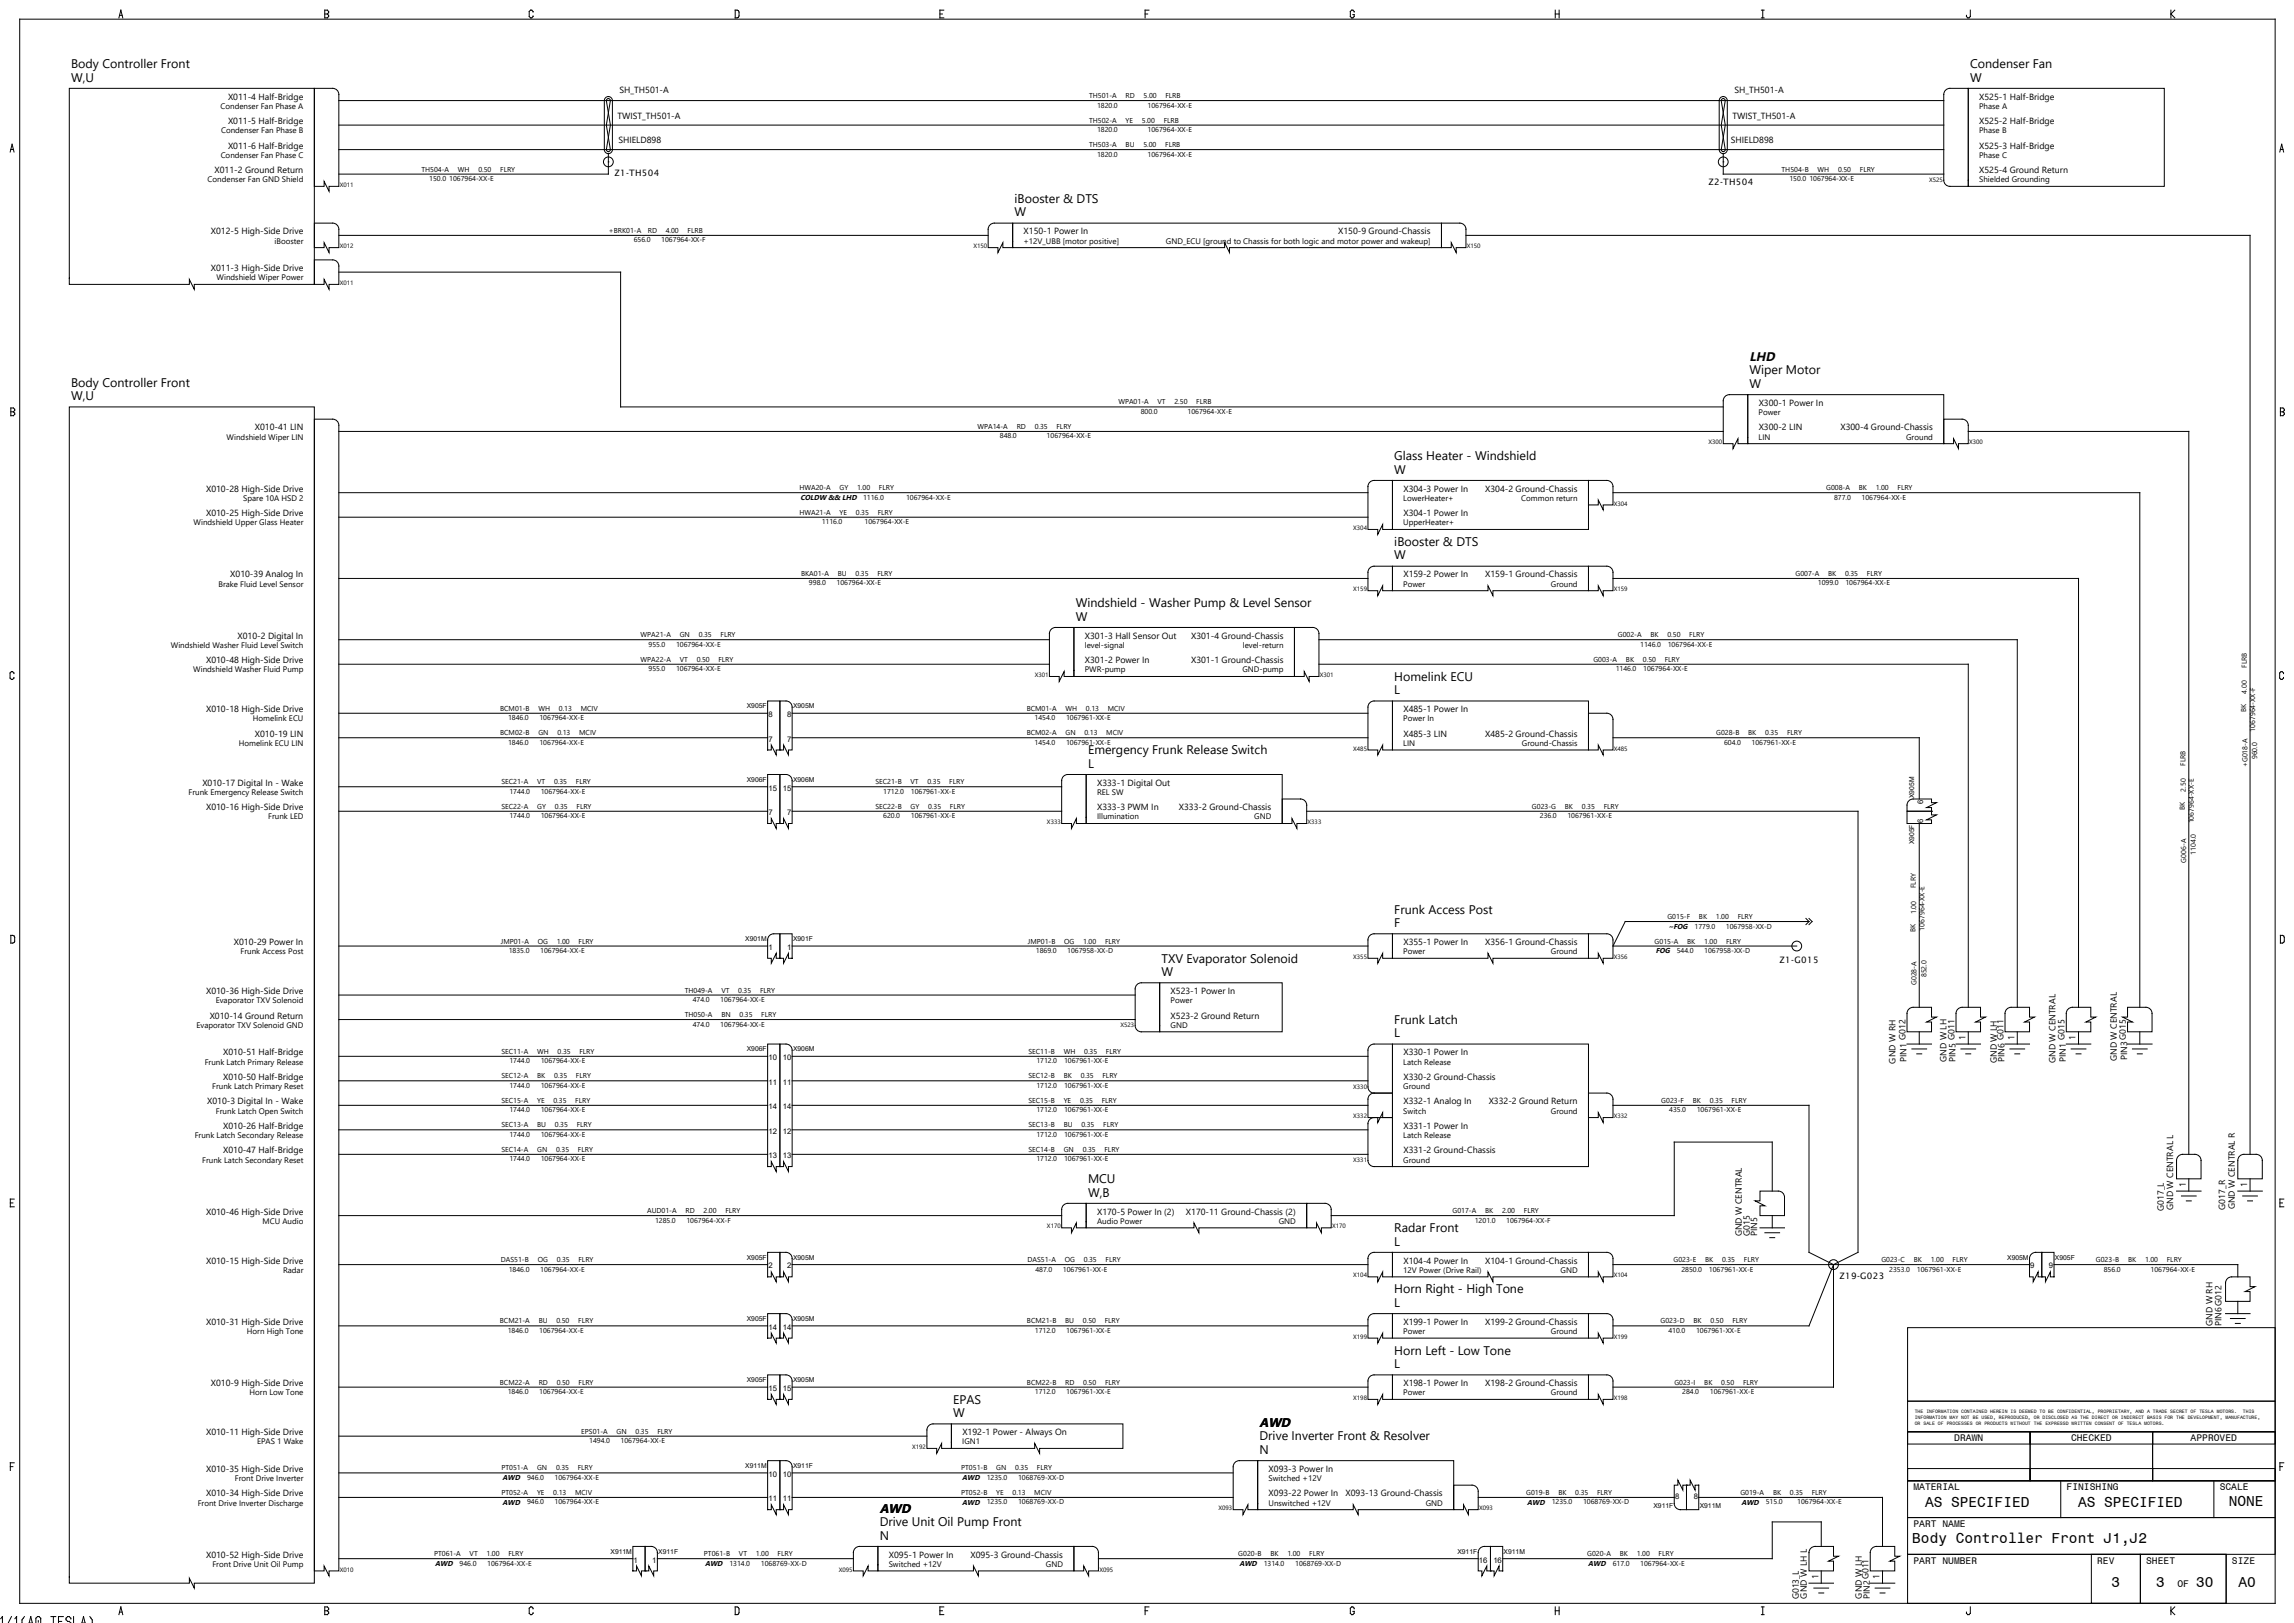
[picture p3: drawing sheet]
<svg xmlns="http://www.w3.org/2000/svg" width="1189mm" height="841mm" viewBox="0 0 1189 841" stroke-linecap="round" stroke-linejoin="round" font-family="sans-serif">
<defs><g id="words">
<g font-size="7.5">
<text x="998" y="781">AS SPECIFIED</text>
<text x="1077" y="781">AS SPECIFIED</text>
<text x="1155" y="781">NONE</text>
<text x="991" y="799">Body Controller Front J1,J2</text>
<text x="1094" y="822">3</text>
<text x="1117" y="822">3</text>
<text x="1138" y="822">30</text>
<text x="1160" y="822">A0</text>
</g>
<g font-size="6.6">
<text x="907" y="187">LHD</text>
<text x="653" y="739">AWD</text>
<text x="456" y="784">AWD</text>
</g>
<g font-size="6.5">
<text x="37" y="35">Body Controller Front</text>
<text x="1021" y="35">Condenser Fan</text>
<text x="37" y="42">W,U</text>
<text x="1021" y="42">W</text>
<text x="526" y="105">iBooster &amp; DTS</text>
<text x="526" y="112">W</text>
<text x="907" y="194">Wiper Motor</text>
<text x="37" y="200">Body Controller Front</text>
<text x="907" y="201">W</text>
<text x="37" y="207">W,U</text>
<text x="723" y="238">Glass Heater - Windshield</text>
<text x="723" y="245">W</text>
<text x="723" y="283">iBooster &amp; DTS</text>
<text x="723" y="290">W</text>
<text x="558" y="315">Windshield - Washer Pump &amp; Level Sensor</text>
<text x="558" y="322">W</text>
<text x="723" y="353">Homelink ECU</text>
<text x="723" y="360">L</text>
<text x="564" y="391">Emergency Frunk Release Switch</text>
<text x="564" y="398">L</text>
<text x="723" y="473">Frunk Access Post</text>
<text x="723" y="480">F</text>
<text x="602" y="499">TXV Evaporator Solenoid</text>
<text x="602" y="506">W</text>
<text x="723" y="531">Frunk Latch</text>
<text x="723" y="538">L</text>
<text x="564" y="613">MCU</text>
<text x="564" y="620">W,B</text>
<text x="723" y="638">Radar Front</text>
<text x="723" y="645">L</text>
<text x="723" y="670">Horn Right - High Tone</text>
<text x="723" y="677">L</text>
<text x="723" y="702">Horn Left - Low Tone</text>
<text x="723" y="709">L</text>
<text x="494" y="727">EPAS</text>
<text x="494" y="734">W</text>
<text x="653" y="746">Drive Inverter Front &amp; Resolver</text>
<text x="653" y="753">N</text>
<text x="456" y="791">Drive Unit Oil Pump Front</text>
<text x="456" y="798">N</text>
</g>
<g font-size="5">
<text x="1013" y="747">DRAWN</text>
<text x="1073" y="747">CHECKED</text>
<text x="1135" y="747">APPROVED</text>
<text x="992" y="772">MATERIAL</text>
<text x="1071" y="772">FINISHING</text>
<text x="1150" y="772">SCALE</text>
<text x="992" y="791">PART NAME</text>
<text x="992" y="810">PART NUMBER</text>
<text x="1087" y="810">REV</text>
<text x="1112" y="810">SHEET</text>
<text x="1157" y="810">SIZE</text>
<text x="1128" y="822">OF</text>
</g>
<g font-size="4.6">
<text x="118" y="52">X011-4 Half-Bridge</text>
<text x="321" y="48">SH_TH501-A</text>
<text x="899" y="48">SH_TH501-A</text>
<text x="1026" y="52">X525-1 Half-Bridge</text>
<text x="118" y="64">X011-5 Half-Bridge</text>
<text x="320" y="62">TWIST_TH501-A</text>
<text x="898" y="62">TWIST_TH501-A</text>
<text x="1026" y="64">X525-2 Half-Bridge</text>
<text x="118" y="77">X011-6 Half-Bridge</text>
<text x="320" y="74">SHIELD898</text>
<text x="897" y="74">SHIELD898</text>
<text x="1026" y="77">X525-3 Half-Bridge</text>
<text x="111" y="90">X011-2 Ground Return</text>
<text x="1026" y="90">X525-4 Ground Return</text>
<text x="318" y="91">Z1-TH504</text>
<text x="885" y="96">Z2-TH504</text>
<text x="109" y="121">X012-5 High-Side Drive</text>
<text x="530" y="121">X150-1 Power In</text>
<text x="693" y="121">X150-9 Ground-Chassis</text>
<text x="109" y="141">X011-3 High-Side Drive</text>
<text x="911" y="210">X300-1 Power In</text>
<text x="132" y="223">X010-41 LIN</text>
<text x="911" y="223">X300-2 LIN</text>
<text x="954" y="223">X300-4 Ground-Chassis</text>
<text x="107" y="255">X010-28 High-Side Drive</text>
<text x="727" y="255">X304-3 Power In</text>
<text x="770" y="255">X304-2 Ground-Chassis</text>
<text x="107" y="268">X010-25 High-Side Drive</text>
<text x="727" y="268">X304-1 Power In</text>
<text x="119" y="299">X010-39 Analog In</text>
<text x="727" y="299">X159-2 Power In</text>
<text x="770" y="299">X159-1 Ground-Chassis</text>
<text x="123" y="331">X010-2 Digital In</text>
<text x="562" y="331">X301-3 Hall Sensor Out</text>
<text x="617" y="331">X301-4 Ground-Chassis</text>
<text x="107" y="344">X010-48 High-Side Drive</text>
<text x="562" y="344">X301-2 Power In</text>
<text x="617" y="344">X301-1 Ground-Chassis</text>
<text x="107" y="369">X010-18 High-Side Drive</text>
<text x="727" y="369">X485-1 Power In</text>
<text x="132" y="382">X010-19 LIN</text>
<text x="727" y="382">X485-3 LIN</text>
<text x="770" y="382">X485-2 Ground-Chassis</text>
<text x="105" y="407">X010-17 Digital In - Wake</text>
<text x="569" y="407">X333-1 Digital Out</text>
<text x="107" y="420">X010-16 High-Side Drive</text>
<text x="569" y="420">X333-3 PWM In</text>
<text x="611" y="420">X333-2 Ground-Chassis</text>
<text x="121" y="490">X010-29 Power In</text>
<text x="727" y="490">X355-1 Power In</text>
<text x="770" y="490">X356-1 Ground-Chassis</text>
<text x="922" y="499">Z1-G015</text>
<text x="107" y="515">X010-36 High-Side Drive</text>
<text x="607" y="515">X523-1 Power In</text>
<text x="109" y="528">X010-14 Ground Return</text>
<text x="607" y="528">X523-2 Ground Return</text>
<text x="1019" y="539" transform="rotate(-90 1019 539)">1</text>
<text x="1044" y="539" transform="rotate(-90 1044 539)">1</text>
<text x="1076" y="539" transform="rotate(-90 1076 539)">1</text>
<text x="116" y="547">X010-51 Half-Bridge</text>
<text x="727" y="547">X330-1 Power In</text>
<text x="982" y="551" transform="rotate(-90 982 551)">GND W RH</text>
<text x="988" y="551" transform="rotate(-90 988 551)">PIN1 G012</text>
<text x="1009" y="550" transform="rotate(-90 1009 550)">GND W LH</text>
<text x="1013" y="551" transform="rotate(-90 1013 551)">PIN5 G011</text>
<text x="1035" y="551" transform="rotate(-90 1035 551)">GND W LH</text>
<text x="1039" y="551" transform="rotate(-90 1039 551)">PIN6 G011</text>
<text x="1065" y="551" transform="rotate(-90 1065 551)">GND W CENTRAL</text>
<text x="1071" y="551" transform="rotate(-90 1071 551)">PIN1 G015</text>
<text x="1097" y="550" transform="rotate(-90 1097 550)">GND W CENTRAL</text>
<text x="1102" y="549" transform="rotate(-90 1102 549)">PIN3G015</text>
<text x="116" y="560">X010-50 Half-Bridge</text>
<text x="727" y="560">X330-2 Ground-Chassis</text>
<text x="107" y="572">X010-3 Digital In - Wake</text>
<text x="727" y="572">X332-1 Analog In</text>
<text x="772" y="572">X332-2 Ground Return</text>
<text x="116" y="585">X010-26 Half-Bridge</text>
<text x="727" y="585">X331-1 Power In</text>
<text x="116" y="598">X010-47 Half-Bridge</text>
<text x="727" y="598">X331-2 Ground-Chassis</text>
<text x="1133" y="615" transform="rotate(-90 1133 615)">1</text>
<text x="1165" y="615" transform="rotate(-90 1165 615)">1</text>
<text x="107" y="629">X010-46 High-Side Drive</text>
<text x="569" y="629">X170-5 Power In (2)</text>
<text x="615" y="629">X170-11 Ground-Chassis (2)</text>
<text x="1121" y="628" transform="rotate(-90 1121 628)">G017_L</text>
<text x="1126" y="627" transform="rotate(-90 1126 627)">GND W CENTRAL L</text>
<text x="1153" y="627" transform="rotate(-90 1153 627)">G017_R</text>
<text x="1158" y="627" transform="rotate(-90 1158 627)">GND W CENTRAL R</text>
<text x="903" y="641" transform="rotate(-90 903 641)">GND W CENTRAL</text>
<text x="907" y="641" transform="rotate(-90 907 641)">G015</text>
<text x="911" y="641" transform="rotate(-90 911 641)">PIN5</text>
<text x="107" y="655">X010-15 High-Side Drive</text>
<text x="727" y="655">X104-4 Power In</text>
<text x="770" y="655">X104-1 Ground-Chassis</text>
<text x="953" y="663">Z19-G023</text>
<text x="107" y="687">X010-31 High-Side Drive</text>
<text x="727" y="687">X199-1 Power In</text>
<text x="770" y="687">X199-2 Ground-Chassis</text>
<text x="1147" y="687" transform="rotate(-90 1147 687)">GND W RH</text>
<text x="1151" y="687" transform="rotate(-90 1151 687)">PIN6G012</text>
<text x="109" y="718">X010-9 High-Side Drive</text>
<text x="727" y="718">X198-1 Power In</text>
<text x="770" y="718">X198-2 Ground-Chassis</text>
<text x="107" y="744">X010-11 High-Side Drive</text>
<text x="499" y="744">X192-1 Power - Always On</text>
<text x="107" y="763">X010-35 High-Side Drive</text>
<text x="657" y="763">X093-3 Power In</text>
<text x="107" y="775">X010-34 High-Side Drive</text>
<text x="657" y="775">X093-22 Power In</text>
<text x="697" y="775">X093-13 Ground-Chassis</text>
<text x="107" y="807">X010-52 High-Side Drive</text>
<text x="461" y="807">X095-1 Power In</text>
<text x="503" y="807">X095-3 Ground-Chassis</text>
<text x="942" y="818" transform="rotate(-90 942 818)">1</text>
<text x="974" y="818" transform="rotate(-90 974 818)">1</text>
<text x="932" y="829" transform="rotate(-90 932 829)">G013_L</text>
<text x="936" y="828" transform="rotate(-90 936 828)">GND W LH L</text>
<text x="965" y="828" transform="rotate(-90 965 828)">GND W LH</text>
<text x="969" y="829" transform="rotate(-90 969 829)">PIN2G011</text>
</g>
<g font-size="4.2">
<text x="114" y="56">Condenser Fan Phase A</text>
<text x="1026" y="56">Phase A</text>
<text x="115" y="69">Condenser Fan Phase B</text>
<text x="1026" y="69">Phase B</text>
<text x="114" y="82">Condenser Fan Phase C</text>
<text x="1026" y="82">Phase C</text>
<text x="108" y="94">Condenser Fan GND Shield</text>
<text x="1026" y="94">Shielded Grounding</text>
<text x="142" y="126">iBooster</text>
<text x="530" y="126">+12V_UBB [motor positive]</text>
<text x="604" y="126">GND_ECU [ground to Chassis for both logic and motor power and wakeup]</text>
<text x="112" y="145">Windshield Wiper Power</text>
<text x="911" y="215">Power</text>
<text x="117" y="228">Windshield Wiper LIN</text>
<text x="911" y="228">LIN</text>
<text x="988" y="228">Ground</text>
<text x="126" y="260">Spare 10A HSD 2</text>
<text x="727" y="260">LowerHeater+</text>
<text x="788" y="260">Common return</text>
<text x="100" y="272">Windshield Upper Glass Heater</text>
<text x="727" y="272">UpperHeater+</text>
<text x="113" y="304">Brake Fluid Level Sensor</text>
<text x="727" y="304">Power</text>
<text x="804" y="304">Ground</text>
<text x="89" y="336">Windshield Washer Fluid Level Switch</text>
<text x="562" y="336">level-signal</text>
<text x="644" y="336">level-return</text>
<text x="100" y="348">Windshield Washer Fluid Pump</text>
<text x="562" y="348">PWR-pump</text>
<text x="644" y="348">GND-pump</text>
<text x="131" y="374">Homelink ECU</text>
<text x="727" y="374">Power In</text>
<text x="124" y="387">Homelink ECU LIN</text>
<text x="727" y="387">LIN</text>
<text x="789" y="387">Ground-Chassis</text>
<text x="98" y="412">Frunk Emergency Release Switch</text>
<text x="569" y="412">REL SW</text>
<text x="139" y="425">Frunk LED</text>
<text x="569" y="425">Illumination</text>
<text x="650" y="425">GND</text>
<text x="125" y="494">Frunk Access Post</text>
<text x="727" y="494">Power</text>
<text x="804" y="494">Ground</text>
<text x="112" y="520">Evaporator TXV Solenoid</text>
<text x="607" y="520">Power</text>
<text x="102" y="533">Evaporator TXV Solenoid GND</text>
<text x="607" y="533">GND</text>
<text x="106" y="552">Frunk Latch Primary Release</text>
<text x="727" y="552">Latch Release</text>
<text x="110" y="564">Frunk Latch Primary Reset</text>
<text x="727" y="564">Ground</text>
<text x="112" y="577">Frunk Latch Open Switch</text>
<text x="727" y="577">Switch</text>
<text x="804" y="577">Ground</text>
<text x="101" y="590">Frunk Latch Secondary Release</text>
<text x="727" y="590">Latch Release</text>
<text x="105" y="602">Frunk Latch Secondary Reset</text>
<text x="727" y="602">Ground</text>
<text x="136" y="634">MCU Audio</text>
<text x="569" y="634">Audio Power</text>
<text x="663" y="634">GND</text>
<text x="147" y="660">Radar</text>
<text x="727" y="660">12V Power (Drive Rail)</text>
<text x="809" y="660">GND</text>
<text x="128" y="691">Horn High Tone</text>
<text x="727" y="691">Power</text>
<text x="804" y="691">Ground</text>
<text x="129" y="723">Horn Low Tone</text>
<text x="727" y="723">Power</text>
<text x="804" y="723">Ground</text>
<text x="133" y="748">EPAS 1 Wake</text>
<text x="499" y="748">IGN1</text>
<text x="122" y="767">Front Drive Inverter</text>
<text x="657" y="767">Switched +12V</text>
<text x="102" y="780">Front Drive Inverter Discharge</text>
<text x="657" y="780">Unswitched +12V</text>
<text x="739" y="780">GND</text>
<text x="110" y="812">Front Drive Unit Oil Pump</text>
<text x="461" y="812">Switched +12V</text>
<text x="542" y="812">GND</text>
</g>
<g font-size="4">
<text x="398" y="372">8</text>
<text x="408" y="372">8</text>
<text x="398" y="384">7</text>
<text x="408" y="384">7</text>
<text x="398" y="410">15</text>
<text x="406" y="410">15</text>
<text x="997" y="417" transform="rotate(-90 997 417)">6</text>
<text x="398" y="422">7</text>
<text x="408" y="422">7</text>
<text x="997" y="426" transform="rotate(-90 997 426)">6</text>
<text x="398" y="492">1</text>
<text x="408" y="492">1</text>
<text x="398" y="549">10</text>
<text x="406" y="549">10</text>
<text x="398" y="562">11</text>
<text x="406" y="562">11</text>
<text x="398" y="575">14</text>
<text x="406" y="575">14</text>
<text x="398" y="587">12</text>
<text x="406" y="587">12</text>
<text x="398" y="600">13</text>
<text x="406" y="600">13</text>
<text x="398" y="657">2</text>
<text x="408" y="657">2</text>
<text x="1052" y="657">9</text>
<text x="1062" y="657">9</text>
<text x="398" y="689">14</text>
<text x="406" y="689">14</text>
<text x="398" y="721">15</text>
<text x="406" y="721">15</text>
<text x="398" y="765">10</text>
<text x="406" y="765">10</text>
<text x="398" y="778">11</text>
<text x="406" y="778">11</text>
<text x="868" y="777">8</text>
<text x="878" y="777">8</text>
<text x="328" y="810">1</text>
<text x="338" y="810">1</text>
<text x="766" y="810">16</text>
<text x="774" y="810">16</text>
</g>
<g font-size="3.8">
<text x="415" y="259">COLDW &amp;&amp; LHD</text>
<text x="865" y="481">~FOG</text>
<text x="858" y="494">FOG</text>
<text x="260" y="767">AWD</text>
<text x="499" y="767">AWD</text>
<text x="260" y="780">AWD</text>
<text x="499" y="780">AWD</text>
<text x="792" y="780">AWD</text>
<text x="902" y="780">AWD</text>
<text x="226" y="811">AWD</text>
<text x="365" y="811">AWD</text>
<text x="642" y="811">AWD</text>
<text x="823" y="811">AWD</text>
</g>
<g font-size="3.7">
<text x="564" y="51">TH501-A</text>
<text x="583" y="51">RD</text>
<text x="593" y="51">5.00</text>
<text x="604" y="51">FLRB</text>
<text x="569" y="56">1820.0</text>
<text x="595" y="56">1067964-XX-E</text>
<text x="564" y="64">TH502-A</text>
<text x="583" y="64">YE</text>
<text x="592" y="64">5.00</text>
<text x="603" y="64">FLRB</text>
<text x="569" y="68">1820.0</text>
<text x="595" y="68">1067964-XX-E</text>
<text x="564" y="76">TH503-A</text>
<text x="583" y="76">BU</text>
<text x="593" y="76">5.00</text>
<text x="604" y="76">FLRB</text>
<text x="569" y="81">1820.0</text>
<text x="595" y="81">1067964-XX-E</text>
<text x="218" y="89">TH504-A</text>
<text x="237" y="89">WH</text>
<text x="248" y="89">0.50</text>
<text x="259" y="89">FLRY</text>
<text x="923" y="89">TH504-B</text>
<text x="942" y="89">WH</text>
<text x="953" y="89">0.50</text>
<text x="964" y="89">FLRY</text>
<text x="222" y="94">150.0</text>
<text x="233" y="94">1067964-XX-E</text>
<text x="927" y="94">150.0</text>
<text x="938" y="94">1067964-XX-E</text>
<text x="316" y="121">+BRK01-A</text>
<text x="328" y="126">656.0</text>
<text x="336" y="121">RD</text>
<text x="343" y="126">1067964-XX-F</text>
<text x="345" y="121">4.00</text>
<text x="356" y="121">FLRB</text>
<text x="580" y="210">WPA01-A</text>
<text x="600" y="210">VT</text>
<text x="609" y="210">2.50</text>
<text x="620" y="210">FLRB</text>
<text x="591" y="214">800.0</text>
<text x="615" y="214">1067964-XX-E</text>
<text x="507" y="222">WPA14-A</text>
<text x="518" y="227">848.0</text>
<text x="527" y="222">RD</text>
<text x="536" y="222">0.35</text>
<text x="542" y="227">1067964-XX-E</text>
<text x="548" y="222">FLRY</text>
<text x="414" y="254">HWA20-A</text>
<text x="435" y="254">GY</text>
<text x="444" y="254">1.00</text>
<text x="456" y="254">FLRY</text>
<text x="946" y="254">G008-A</text>
<text x="963" y="254">BK</text>
<text x="972" y="254">1.00</text>
<text x="983" y="254">FLRY</text>
<text x="447" y="259">1116.0</text>
<text x="470" y="259">1067964-XX-E</text>
<text x="950" y="259">877.0</text>
<text x="965" y="259">1067964-XX-E</text>
<text x="414" y="267">HWA21-A</text>
<text x="435" y="267">YE</text>
<text x="444" y="267">0.35</text>
<text x="455" y="267">FLRY</text>
<text x="426" y="272">1116.0</text>
<text x="448" y="272">1067964-XX-E</text>
<text x="415" y="298">BKA01-A</text>
<text x="434" y="298">BU</text>
<text x="443" y="298">0.35</text>
<text x="455" y="298">FLRY</text>
<text x="931" y="298">G007-A</text>
<text x="947" y="298">BK</text>
<text x="956" y="298">0.35</text>
<text x="968" y="298">FLRY</text>
<text x="419" y="303">998.0</text>
<text x="434" y="303">1067964-XX-E</text>
<text x="942" y="303">1099.0</text>
<text x="956" y="303">1067964-XX-E</text>
<text x="332" y="330">WPA21-A</text>
<text x="336" y="335">955.0</text>
<text x="350" y="335">1067964-XX-E</text>
<text x="352" y="330">GN</text>
<text x="362" y="330">0.35</text>
<text x="373" y="330">FLRY</text>
<text x="838" y="330">G002-A</text>
<text x="850" y="335">1146.0</text>
<text x="855" y="330">BK</text>
<text x="864" y="330">0.50</text>
<text x="864" y="335">1067964-XX-E</text>
<text x="875" y="330">FLRY</text>
<text x="332" y="343">WPA22-A</text>
<text x="336" y="348">955.0</text>
<text x="350" y="348">1067964-XX-E</text>
<text x="352" y="343">VT</text>
<text x="361" y="343">0.50</text>
<text x="372" y="343">FLRY</text>
<text x="826" y="343">G003-A</text>
<text x="837" y="348">1146.0</text>
<text x="843" y="343">BK</text>
<text x="851" y="343">0.50</text>
<text x="852" y="348">1067964-XX-E</text>
<text x="863" y="343">FLRY</text>
<text x="1164" y="346" transform="rotate(-90 1164 346)">FLRB</text>
<text x="1164" y="359" transform="rotate(-90 1164 359)">4.00</text>
<text x="259" y="368">BCM01-B</text>
<text x="279" y="368">WH</text>
<text x="290" y="368">0.13</text>
<text x="301" y="368">MCIV</text>
<text x="532" y="368">BCM01-A</text>
<text x="552" y="368">WH</text>
<text x="563" y="368">0.13</text>
<text x="574" y="368">MCIV</text>
<text x="1164" y="369" transform="rotate(-90 1164 369)">BK</text>
<text x="263" y="373">1846.0</text>
<text x="280" y="373">1067964-XX-E</text>
<text x="536" y="373">1454.0</text>
<text x="552" y="373">1067961-XX-E</text>
<text x="259" y="381">BCM02-B</text>
<text x="279" y="381">GN</text>
<text x="289" y="381">0.13</text>
<text x="300" y="381">MCIV</text>
<text x="532" y="381">BCM02-A</text>
<text x="552" y="381">GN</text>
<text x="562" y="381">0.13</text>
<text x="573" y="381">MCIV</text>
<text x="889" y="381">G028-B</text>
<text x="906" y="381">BK</text>
<text x="915" y="381">0.35</text>
<text x="926" y="381">FLRY</text>
<text x="1169" y="379" transform="rotate(-90 1169 379)">1067964-XX-F</text>
<text x="263" y="386">1846.0</text>
<text x="280" y="386">1067964-XX-E</text>
<text x="536" y="386">1454.0</text>
<text x="552" y="386">1067961-XX-E</text>
<text x="893" y="386">604.0</text>
<text x="908" y="386">1067961-XX-E</text>
<text x="1170" y="393" transform="rotate(-90 1170 393)">960.0</text>
<text x="1133" y="397" transform="rotate(-90 1133 397)">FLRB</text>
<text x="1165" y="398" transform="rotate(-90 1165 398)">+G018-A</text>
<text x="260" y="406">SEC21-A</text>
<text x="278" y="406">VT</text>
<text x="287" y="406">0.35</text>
<text x="298" y="406">FLRY</text>
<text x="454" y="406">SEC21-B</text>
<text x="472" y="406">VT</text>
<text x="481" y="406">0.35</text>
<text x="492" y="406">FLRY</text>
<text x="264" y="411">1744.0</text>
<text x="280" y="411">1067964-XX-E</text>
<text x="458" y="411">1712.0</text>
<text x="472" y="411">1067961-XX-E</text>
<text x="1133" y="410" transform="rotate(-90 1133 410)">2.50</text>
<text x="260" y="419">SEC22-A</text>
<text x="278" y="419">GY</text>
<text x="287" y="419">0.35</text>
<text x="299" y="419">FLRY</text>
<text x="454" y="419">SEC22-B</text>
<text x="472" y="419">GY</text>
<text x="481" y="419">0.35</text>
<text x="492" y="419">FLRY</text>
<text x="794" y="419">G023-G</text>
<text x="811" y="419">BK</text>
<text x="820" y="419">0.35</text>
<text x="831" y="419">FLRY</text>
<text x="1132" y="420" transform="rotate(-90 1132 420)">BK</text>
<text x="264" y="424">1744.0</text>
<text x="280" y="424">1067964-XX-E</text>
<text x="458" y="424">620.0</text>
<text x="472" y="424">1067961-XX-E</text>
<text x="798" y="424">236.0</text>
<text x="812" y="424">1067961-XX-E</text>
<text x="1137" y="427" transform="rotate(-90 1137 427)">1067964-XX-E</text>
<text x="1138" y="443" transform="rotate(-90 1138 443)">1104.0</text>
<text x="1133" y="447" transform="rotate(-90 1133 447)">G006-A</text>
<text x="993" y="460" transform="rotate(-90 993 460)">FLRY</text>
<text x="993" y="474" transform="rotate(-90 993 474)">1.00</text>
<text x="864" y="476">G015-F</text>
<text x="880" y="476">BK</text>
<text x="889" y="476">1.00</text>
<text x="901" y="476">FLRY</text>
<text x="878" y="481">1779.0</text>
<text x="894" y="481">1067958-XX-D</text>
<text x="993" y="483" transform="rotate(-90 993 483)">BK</text>
<text x="997" y="482" transform="rotate(-90 997 482)">1067964-XX-E</text>
<text x="260" y="489">JMP01-A</text>
<text x="279" y="489">OG</text>
<text x="289" y="489">1.00</text>
<text x="300" y="489">FLRY</text>
<text x="533" y="489">JMP01-B</text>
<text x="552" y="489">OG</text>
<text x="561" y="489">1.00</text>
<text x="573" y="489">FLRY</text>
<text x="858" y="489">G015-A</text>
<text x="874" y="489">BK</text>
<text x="883" y="489">1.00</text>
<text x="895" y="489">FLRY</text>
<text x="264" y="494">1835.0</text>
<text x="280" y="494">1067964-XX-E</text>
<text x="537" y="494">1869.0</text>
<text x="553" y="494">1067958-XX-D</text>
<text x="869" y="494">544.0</text>
<text x="883" y="494">1067958-XX-D</text>
<text x="998" y="506" transform="rotate(-90 998 506)">852.0</text>
<text x="355" y="514">TH049-A</text>
<text x="374" y="514">VT</text>
<text x="383" y="514">0.35</text>
<text x="394" y="514">FLRY</text>
<text x="993" y="511" transform="rotate(-90 993 511)">G028-A</text>
<text x="359" y="519">474.0</text>
<text x="373" y="519">1067964-XX-E</text>
<text x="355" y="527">TH050-A</text>
<text x="374" y="527">BN</text>
<text x="383" y="527">0.35</text>
<text x="395" y="527">FLRY</text>
<text x="359" y="532">474.0</text>
<text x="373" y="532">1067964-XX-E</text>
<text x="260" y="546">SEC11-A</text>
<text x="264" y="551">1744.0</text>
<text x="278" y="546">WH</text>
<text x="280" y="551">1067964-XX-E</text>
<text x="289" y="546">0.35</text>
<text x="300" y="546">FLRY</text>
<text x="533" y="546">SEC11-B</text>
<text x="537" y="551">1712.0</text>
<text x="551" y="546">WH</text>
<text x="551" y="551">1067961-XX-E</text>
<text x="562" y="546">0.35</text>
<text x="573" y="546">FLRY</text>
<text x="260" y="559">SEC12-A</text>
<text x="264" y="564">1744.0</text>
<text x="278" y="559">BK</text>
<text x="280" y="564">1067964-XX-E</text>
<text x="287" y="559">0.35</text>
<text x="298" y="559">FLRY</text>
<text x="533" y="559">SEC12-B</text>
<text x="537" y="564">1712.0</text>
<text x="551" y="559">BK</text>
<text x="551" y="564">1067961-XX-E</text>
<text x="560" y="559">0.35</text>
<text x="571" y="559">FLRY</text>
<text x="260" y="571">SEC15-A</text>
<text x="278" y="571">YE</text>
<text x="287" y="571">0.35</text>
<text x="298" y="571">FLRY</text>
<text x="533" y="571">SEC15-B</text>
<text x="551" y="571">YE</text>
<text x="560" y="571">0.35</text>
<text x="571" y="571">FLRY</text>
<text x="861" y="571">G023-F</text>
<text x="877" y="571">BK</text>
<text x="886" y="571">0.35</text>
<text x="897" y="571">FLRY</text>
<text x="264" y="576">1744.0</text>
<text x="280" y="576">1067964-XX-E</text>
<text x="537" y="576">1712.0</text>
<text x="551" y="576">1067961-XX-E</text>
<text x="865" y="576">435.0</text>
<text x="879" y="576">1067961-XX-E</text>
<text x="260" y="584">SEC13-A</text>
<text x="278" y="584">BU</text>
<text x="288" y="584">0.35</text>
<text x="299" y="584">FLRY</text>
<text x="533" y="584">SEC13-B</text>
<text x="551" y="584">BU</text>
<text x="560" y="584">0.35</text>
<text x="572" y="584">FLRY</text>
<text x="264" y="589">1744.0</text>
<text x="280" y="589">1067964-XX-E</text>
<text x="537" y="589">1712.0</text>
<text x="551" y="589">1067961-XX-E</text>
<text x="260" y="597">SEC14-A</text>
<text x="278" y="597">GN</text>
<text x="288" y="597">0.35</text>
<text x="300" y="597">FLRY</text>
<text x="533" y="597">SEC14-B</text>
<text x="551" y="597">GN</text>
<text x="561" y="597">0.35</text>
<text x="572" y="597">FLRY</text>
<text x="264" y="602">1744.0</text>
<text x="280" y="602">1067964-XX-E</text>
<text x="537" y="602">1712.0</text>
<text x="551" y="602">1067961-XX-E</text>
<text x="335" y="629">AUD01-A</text>
<text x="355" y="629">RD</text>
<text x="365" y="629">2.00</text>
<text x="376" y="629">FLRY</text>
<text x="753" y="629">G017-A</text>
<text x="770" y="629">BK</text>
<text x="778" y="629">2.00</text>
<text x="790" y="629">FLRY</text>
<text x="339" y="634">1285.0</text>
<text x="356" y="634">1067964-XX-F</text>
<text x="764" y="634">1201.0</text>
<text x="781" y="634">1067964-XX-F</text>
<text x="260" y="654">DAS51-B</text>
<text x="264" y="659">1846.0</text>
<text x="279" y="654">OG</text>
<text x="280" y="659">1067964-XX-E</text>
<text x="289" y="654">0.35</text>
<text x="300" y="654">FLRY</text>
<text x="532" y="654">DAS51-A</text>
<text x="537" y="659">487.0</text>
<text x="551" y="659">1067961-XX-E</text>
<text x="552" y="654">OG</text>
<text x="562" y="654">0.35</text>
<text x="573" y="654">FLRY</text>
<text x="867" y="654">G023-E</text>
<text x="871" y="659">2850.0</text>
<text x="884" y="654">BK</text>
<text x="886" y="659">1067961-XX-E</text>
<text x="892" y="654">0.35</text>
<text x="904" y="654">FLRY</text>
<text x="975" y="654">G023-C</text>
<text x="979" y="659">2353.0</text>
<text x="992" y="654">BK</text>
<text x="993" y="659">1067961-XX-E</text>
<text x="1001" y="654">1.00</text>
<text x="1012" y="654">FLRY</text>
<text x="1086" y="654">G023-B</text>
<text x="1090" y="659">856.0</text>
<text x="1103" y="654">BK</text>
<text x="1112" y="654">1.00</text>
<text x="1115" y="659">1067964-XX-E</text>
<text x="1123" y="654">FLRY</text>
<text x="259" y="686">BCM21-A</text>
<text x="279" y="686">BU</text>
<text x="288" y="686">0.50</text>
<text x="300" y="686">FLRY</text>
<text x="532" y="686">BCM21-B</text>
<text x="552" y="686">BU</text>
<text x="561" y="686">0.50</text>
<text x="573" y="686">FLRY</text>
<text x="861" y="686">G023-D</text>
<text x="878" y="686">BK</text>
<text x="886" y="686">0.50</text>
<text x="898" y="686">FLRY</text>
<text x="263" y="691">1846.0</text>
<text x="279" y="691">1067964-XX-E</text>
<text x="536" y="691">1712.0</text>
<text x="553" y="691">1067961-XX-E</text>
<text x="865" y="691">410.0</text>
<text x="879" y="691">1067961-XX-E</text>
<text x="259" y="718">BCM22-A</text>
<text x="279" y="718">RD</text>
<text x="289" y="718">0.50</text>
<text x="300" y="718">FLRY</text>
<text x="532" y="718">BCM22-B</text>
<text x="552" y="718">RD</text>
<text x="561" y="718">0.50</text>
<text x="573" y="718">FLRY</text>
<text x="868" y="718">G023-I</text>
<text x="883" y="718">BK</text>
<text x="892" y="718">0.50</text>
<text x="903" y="718">FLRY</text>
<text x="263" y="722">1846.0</text>
<text x="279" y="722">1067964-XX-E</text>
<text x="536" y="722">1712.0</text>
<text x="553" y="722">1067961-XX-E</text>
<text x="872" y="722">284.0</text>
<text x="886" y="722">1067961-XX-E</text>
<text x="301" y="743">EPS01-A</text>
<text x="320" y="743">GN</text>
<text x="329" y="743">0.35</text>
<text x="341" y="743">FLRY</text>
<text x="305" y="748">1494.0</text>
<text x="322" y="748">1067964-XX-E</text>
<text x="260" y="762">PT051-A</text>
<text x="278" y="762">GN</text>
<text x="288" y="762">0.35</text>
<text x="299" y="762">FLRY</text>
<text x="498" y="762">PT051-B</text>
<text x="516" y="762">GN</text>
<text x="526" y="762">0.35</text>
<text x="537" y="762">FLRY</text>
<text x="273" y="767">946.0</text>
<text x="287" y="767">1067964-XX-E</text>
<text x="511" y="767">1235.0</text>
<text x="528" y="767">1068769-XX-D</text>
<text x="260" y="775">PT052-A</text>
<text x="273" y="780">946.0</text>
<text x="278" y="775">YE</text>
<text x="287" y="775">0.13</text>
<text x="287" y="780">1067964-XX-E</text>
<text x="298" y="775">MCIV</text>
<text x="498" y="775">PT052-B</text>
<text x="511" y="780">1235.0</text>
<text x="516" y="775">YE</text>
<text x="525" y="775">0.13</text>
<text x="528" y="780">1068769-XX-D</text>
<text x="536" y="775">MCIV</text>
<text x="791" y="775">G019-B</text>
<text x="804" y="780">1235.0</text>
<text x="808" y="775">BK</text>
<text x="816" y="775">0.35</text>
<text x="820" y="780">1068769-XX-D</text>
<text x="828" y="775">FLRY</text>
<text x="902" y="775">G019-A</text>
<text x="915" y="780">515.0</text>
<text x="919" y="775">BK</text>
<text x="928" y="775">0.35</text>
<text x="931" y="780">1067964-XX-E</text>
<text x="939" y="775">FLRY</text>
<text x="225" y="806">PT061-A</text>
<text x="243" y="806">VT</text>
<text x="252" y="806">1.00</text>
<text x="263" y="806">FLRY</text>
<text x="365" y="806">PT061-B</text>
<text x="383" y="806">VT</text>
<text x="392" y="806">1.00</text>
<text x="403" y="806">FLRY</text>
<text x="642" y="806">G020-B</text>
<text x="658" y="806">BK</text>
<text x="667" y="806">1.00</text>
<text x="679" y="806">FLRY</text>
<text x="823" y="806">G020-A</text>
<text x="839" y="806">BK</text>
<text x="848" y="806">1.00</text>
<text x="860" y="806">FLRY</text>
<text x="238" y="811">946.0</text>
<text x="253" y="811">1067964-XX-E</text>
<text x="378" y="811">1314.0</text>
<text x="394" y="811">1068769-XX-D</text>
<text x="655" y="811">1314.0</text>
<text x="671" y="811">1068769-XX-D</text>
<text x="836" y="811">617.0</text>
<text x="850" y="811">1067964-XX-E</text>
</g>
<g font-size="3.5">
<text x="387" y="367">X905F</text>
<text x="411" y="367">X905M</text>
<text x="387" y="405">X906F</text>
<text x="411" y="405">X906M</text>
<text x="992" y="414" transform="rotate(-90 992 414)">X905M</text>
<text x="992" y="438" transform="rotate(-90 992 438)">X905F</text>
<text x="386" y="488">X901M</text>
<text x="411" y="488">X901F</text>
<text x="387" y="545">X906F</text>
<text x="411" y="545">X906M</text>
<text x="387" y="653">X905F</text>
<text x="411" y="653">X905M</text>
<text x="1040" y="653">X905M</text>
<text x="1065" y="653">X905F</text>
<text x="387" y="684">X905F</text>
<text x="411" y="684">X905M</text>
<text x="387" y="716">X905F</text>
<text x="411" y="716">X905M</text>
<text x="386" y="761">X911M</text>
<text x="411" y="761">X911F</text>
<text x="857" y="781">X911F</text>
<text x="881" y="781">X911M</text>
<text x="316" y="805">X911M</text>
<text x="341" y="805">X911F</text>
<text x="755" y="805">X911F</text>
<text x="779" y="805">X911M</text>
</g>
<g font-size="3.2">
<text x="1000" y="94">X525</text>
<text x="176" y="97">X011</text>
<text x="176" y="129">X012</text>
<text x="505" y="129">X150</text>
<text x="760" y="129">X150</text>
<text x="176" y="148">X011</text>
<text x="885" y="230">X300</text>
<text x="1021" y="230">X300</text>
<text x="836" y="262">X304</text>
<text x="701" y="275">X304</text>
<text x="701" y="306">X159</text>
<text x="836" y="306">X159</text>
<text x="536" y="351">X301</text>
<text x="684" y="351">X301</text>
<text x="701" y="389">X485</text>
<text x="836" y="389">X485</text>
<text x="543" y="427">X333</text>
<text x="678" y="427">X333</text>
<text x="701" y="497">X355</text>
<text x="836" y="497">X356</text>
<text x="581" y="532">X523</text>
<text x="701" y="564">X330</text>
<text x="701" y="579">X332</text>
<text x="836" y="579">X332</text>
<text x="701" y="602">X331</text>
<text x="543" y="637">X170</text>
<text x="690" y="637">X170</text>
<text x="701" y="662">X104</text>
<text x="836" y="662">X104</text>
<text x="701" y="694">X199</text>
<text x="836" y="694">X199</text>
<text x="701" y="725">X198</text>
<text x="836" y="725">X198</text>
<text x="473" y="751">X192</text>
<text x="631" y="783">X093</text>
<text x="767" y="783">X093</text>
<text x="176" y="814">X010</text>
<text x="435" y="814">X095</text>
<text x="570" y="814">X095</text>
</g>
<g font-size="2.5">
<text x="992" y="732">THE INFORMATION CONTAINED HEREIN IS DEEMED TO BE CONFIDENTIAL, PROPRIETARY, AND A TRADE SECRET OF TESLA MOTORS.</text>
<text x="992" y="736">INFORMATION MAY NOT BE USED, REPRODUCED, OR DISCLOSED AS THE DIRECT OR INDIRECT BASIS FOR THE DEVELOPMENT, MANUFACTURE,</text>
<text x="1162" y="732">THIS</text>
<text x="992" y="739">OR SALE OF PROCESSES OR PRODUCTS WITHOUT THE EXPRESSD WRITTEN CONSENT OF TESLA MOTORS.</text>
</g>
</g></defs>
<g fill="none" stroke="#000" stroke-width=".52">
<path d="M10 10h1169v821h-1169zM62 9l1-4 1 4M62 8h1M168 5h2v1v1v2h-2zM168 7h2M276 6v-1l-2 1v3h2v-1M381 5l2 1v2l-1 1h-1zM487 7h1M489 5h-2v4h2M593 7h2M595 5h-2v4M702 6l-1-1-1 1v3h2v-1h-1"/>
<path d="M806 7h2M806 5v4M808 5v4M913 9h1M913 5h1M914 5v4M1021 5v4h-1l-1-1M1125 5v4M1127 5l-2 2 2 2M36 46h127v101h-62v3l-3-5v2h-62zM163 46h9a3 3 0 0 1 4 3v48h-5v2l-3-5v3h-5zM176 52h831"/>
<path d="M314 51a2.1 2.1 0 0 1 2-1 2.1 2.1 0 0 1 1 2v26a2.1 2.1 0 0 1-2 2 2.1 2.1 0 0 1-2-2v-26zM315 51h1v1a45 45 0 0 0 0 26 1 1 0 0 1-1 1 1 1 0 0 1-1-1l2-13-2-13zM892 51a2.1 2.1 0 0 1 2-1 2.1 2.1 0 0 1 1 2v26a2.1 2.1 0 0 1-2 2 2.1 2.1 0 0 1-2-2v-26zM892 51h1l1 1a45 45 0 0 0 0 26 1 1 0 0 1-1 1 1 1 0 0 1-1-1l2-13-2-13zM1008 47l3-1h9v51h-9a3 3 0 0 1-4-4v-44zM1020 46h102v51h-102zM5 79l1-4 1 4M6 77h1M176 65h831M176 78h831M315 80v10h-139M893 80v10h114"/>
<path d="M1181 79l1-4 1 4M1182 77h1M163 116h9a3 3 0 0 1 4 3v9h-5v3l-3-5v2h-5zM513 117l2-1h10v12h-5v-2l-3 5v-3h-5v-9zM525 116h222v12h-110v3l-2-5v2h-110zM747 116h10a3 3 0 0 1 3 3v9h-5v3l-3-5v2h-5zM163 135h9a3 3 0 0 1 4 3v9h-5v3l-3-5v2h-5zM176 122h336M760 122h406v476M176 141h146v70h571M6 211h1l1 1-1 1 1 2h-1h-1zM6 213h1"/>
<path d="M36 211h127v609h-62v3l-3-5v2h-62zM163 217h9a3 3 0 0 1 4 3v594h-5v3l-3-5v2h-5zM894 205h2h10v25h-5v-3l-3 5v-2h-5v-22zM906 205h101v25h-101zM1007 217h10a3 3 0 0 1 3 3v10h-5v2l-3-5v3h-5zM1182 211h1l1 1-1 1 1 2h-1h-1zM1182 213h1M176 224h717M1020 224h114v374M176 255h533M710 250l2-1h10v25h-5v-2l-3 5v-3h-5v-22zM722 249h101v25h-101z"/>
<path d="M823 249h10a3 3 0 0 1 3 3v10h-5v2l-3-5v3h-5zM836 255h273v267M176 268h533M176 300h533M710 294l2-1h10v13h-5v-2l-3 5v-3h-5v-9zM722 293h101v13h-49v3l-3-5v2h-49zM823 293h10a3 3 0 0 1 3 4v9h-5v3l-3-5v2h-5zM836 300h241v222M176 331h368M545 326l2-1h10v26h-6v-3l-2 5v-2h-5v-23zM557 325h114v26h-114zM671 325h9a3 3 0 0 1 4 3v23h-6v2l-2-5v3h-5z"/>
<path d="M684 331h361v191M7 349v-1l-2 1v2l2 1v-1M176 344h368M684 344h336v178M1183 349v-1l-2 1v2l2 1v-1M176 370h222M398 363h6v26h-2v2l-2-5v3h-2zM404 363h3a3 3 0 0 1 4 3v23h-2v2l-3-5v3h-2zM411 370h298M710 364l2-1h10v26h-5v-3l-3 5v-2h-5v-23zM722 363h101v26h-101zM823 370h10a3 3 0 0 1 3 3v16h-5v2l-3-5v3h-5z"/>
<path d="M176 382h222M404 389h.1M411 382h298M836 382h159v32M176 408h222M398 401h6v26h-2v2l-2-5v3h-2zM404 401h3a3 3 0 0 1 4 4v22h-2v2l-3-5v3h-2zM411 408h139M551 402l2-1h10v26h-5v-3l-3 5v-2h-5v-22zM563 401h101v26h-101zM664 414h10a3 3 0 0 1 3 3v10h-5v2l-2-5v3h-6zM989 415l2-1h10v2h3l-6 2h3v2h-13v-3z"/>
<path d="M176 420h222M404 427h.1M411 420h139M677 420h286v229l-13 6M988 420h13v2h3l-6 3h3v2h-13zM995 427v95M1001 420h.1M936 476l2 2M938 478h-96l-6 12h95M938 478l-2 1M938 476l1 2-1 1M6 485h1l1 1v2l-1 1h-1z"/>
<path d="M176 490h222M399 485l1-1h4v13h-2v-3l-2 5v-2h-2v-10zM404 484h7v13h-2v-3l-3 5v-2h-2zM404 497h.1M411 490h298M710 485l2-1h10v13h-5v-3l-3 5v-2h-5v-10zM722 484h101v13h-49v2l-3-5v3h-49zM823 484h10a3 3 0 0 1 3 3v10h-5v2l-3-5v3h-5zM1182 485h2v1v2l-1 1h-1zM176 516h412M589 510l2-1h10v26h-10a3 3 0 0 1-3-4v-19zM601 509h63v26h-63z"/>
<path d="M176 528h412M989 523l2-1h10v5h3l-6 3h3v5h-13v-10zM995 535v6M1015 523l2-1h9v5h3l-5 3h2v5h-12v-10zM1020 535v6M1040 523l2-1h10v5h2l-5 3h3v5h-13v-10zM1045 535v6M1072 523l2-1h10v5h2l-5 3h3v5h-13v-10zM1077 535v6M1103 522h9a3 3 0 0 1 3 3v10h-12v-5h2l-5-3h3zM1109 535v6M176 547h222"/>
<path d="M398 541h6v64h-2v2l-2-5v3h-2zM404 541h3a3 3 0 0 1 4 3v61h-2v2l-3-5v3h-2zM411 547h298M710 542l2-1h10v25h-10a3 3 0 0 1-3-3v-19zM722 541h101v64h-101zM988 541h13M991 544h7M993 546h3M1014 541h12M1016 544h8M1019 546h2M1039 541h13"/>
<path d="M1042 544h7M1044 546h3M1071 541h13M1073 544h8M1076 546h2M1103 541h12M1105 544h8M1108 546h2M176 573h222M176 560h222M411 573h298M411 560h298"/>
<path d="M710 567l2-1h10v13h-5v-2l-3 5v-3h-5v-9zM823 566h10a3 3 0 0 1 3 4v9h-5v3l-3-5v2h-5zM836 573h102v76l12 6M176 598h222M176 585h222M411 598h298M411 585h298M710 580l2-1h10v26h-10a3 3 0 0 1-3-4v-19zM1129 599l2-1h7a3 3 0 0 1 3 3v10h-13v-10zM1161 599l1-1h7a3 3 0 0 1 3 3v10h-12v-10zM404 605h.1M912 617h10a3 3 0 0 1 3 3v10h-13v-5h3l-5-3h2z"/>
<path d="M918 617v-25h-50v38h-178M1128 617h13M1131 620h7M1134 611v6M1160 617h12M1162 620h8M1166 611v6M5 623h2M7 621h-2v4h2M176 630h374M551 624h2h10v12h-5v-2l-3 5v-3h-5v-9zM563 624h114v12h-56v3l-2-5v2h-56z"/>
<path d="M677 624h10a3 3 0 0 1 3 3v9h-5v3l-3-5v2h-5zM912 636h13M915 639h7M918 630v6M1133 622h3M1165 622h2M1182 623h1M1184 621h-2v4h2M176 655h222M398 649h6v13h-2v2l-2-5v3h-2zM404 649h3a3 3 0 0 1 4 3v10h-2v2l-3-5v3h-2zM411 655h298"/>
<path d="M710 650l2-1h10v13h-5v-3l-3 5v-2h-5v-10zM722 649h101v13h-49v2l-3-5v3h-49zM823 649h10a3 3 0 0 1 3 3v10h-5v2l-3-5v3h-5zM836 655h216M917 641h3M950 655l-12 32h-102M950 655v64h-114M1053 650l1-1h4v13h-2v-3l-2 5v-2h-2v-10zM1058 649h6v13h-1v-3l-3 5v-2h-2zM1064 655h96v7M404 662h.1M1058 662h.1"/>
<path d="M1154 663l3-1h9v5h3l-5 2h2v5h-13v-9zM1160 674v7M176 687h222M398 681h6v12h-2v3l-2-5v2h-2zM404 681h3a3 3 0 0 1 4 3v9h-2v3l-3-5v2h-2zM404 693h.1M411 687h298M710 682l2-1h10v12h-5v-2l-3 5v-3h-5v-9zM722 681h101v12h-101zM823 681h10a3 3 0 0 1 3 3v9h-5v3l-3-5v2h-5zM989 688h190v38h-190zM1153 681h13"/>
<path d="M1156 683h8M1158 686h3M176 719h222M398 712h6v13h-2v3l-2-5v2h-2zM404 712h3a3 3 0 0 1 4 4v9h-2v3l-3-5v2h-2zM411 719h298M710 713l2-1h10v13h-5v-2l-3 5v-3h-5v-9zM722 712h101v13h-101zM823 712h10a3 3 0 0 1 3 4v9h-5v3l-3-5v2h-5zM404 725h.1M481 739l3-1h9v13h-5v-3l-3 5v-2h-5v-10zM493 738h89v13h-43v2l-3-5v3h-43z"/>
<path d="M989 726h190v16h-190zM5 760h2M7 758h-2v4M176 744h304M398 757h6v25h-2v3l-2-5v2h-2zM404 757h3a3 3 0 0 1 4 3v22h-2v3l-3-5v2h-2zM640 758l2-1h10v25h-5v-2l-3 5v-3h-5v-22zM652 757h101v25h-49v3l-3-5v2h-49zM989 742h63v25h-63zM989 742h63v6h-63zM1052 742h64v25h-64zM1052 742h64v6h-64z"/>
<path d="M1116 742h63v25h-63zM1116 742h63v6h-63zM1182 760h1M1184 758h-2v4M176 763h222M176 776h222M411 763h228M411 776h228M753 770h10a3 3 0 0 1 3 3v9h-5v3l-3-5v2h-5zM766 776h102M870 767l2 5v-2h2v12h-3a3 3 0 0 1-3-3v-9h2zM874 770h.1"/>
<path d="M876 767l2 5v-2h2v12h-6v-12h2zM880 776h96v25M989 767h190v19h-190zM989 761h63v6h-63zM1052 761h64v6h-64zM1068 767v19M1116 761h63v6h-63zM1147 767v19M404 782h.1M989 786h190v19h-190zM176 808h152M328 801h6v13h-2v3l-2-5v2h-2z"/>
<path d="M334 801h4a3 3 0 0 1 3 4v9h-2v3l-3-5v2h-2zM334 814h.1M341 808h101M443 802l2-1h10v13h-5v-2l-3 5v-3h-5v-9zM455 801h102v13h-50v3l-3-5v2h-49zM557 801h9a3 3 0 0 1 3 4v9h-5v3l-2-5v2h-5zM569 808h197M767 802l2-1h3v13h-1v-2l-3 5v-3h-2v-9zM772 801h7v13h-2v-2l-3 5v-3h-2zM772 814h.1M938 802l3-1h9v5h3l-5 3h2v5h-12v-9zM944 801v-12h-26v19h-139"/>
<path d="M944 814v6M970 802l2-1h10v5h2l-5 3h3v5h-13v-9zM976 814v6M989 805h165v26h-165zM1084 805h25v26h-25zM1109 805h45v26h-45zM0 839l1-1v3M6 838l-2 3M8 839l1-1v3M13 838l-2 1v2M16 838l1 3h-2zM20 840v1"/>
<path d="M26 838h3M28 838v3M33 838h-3v3M37 839l-1-1-2 1 3 2M38 838v3M43 838l1 3h-2zM47 838l1 1v2M62 837l1-4 1 4M62 835h1M168 833h2v2v1v1h-2zM168 835h2M276 834v-1h-2v3l2 1v-1"/>
<path d="M381 833h2v1v2l-1 1h-1zM487 835h1M489 833h-2v4h2M593 835h2M595 833h-2v4M702 834l-1-1h-1v3v1l2-1v-1h-1M806 835h2M806 833v4M808 833v4M913 837h1M913 833h1M914 833v4"/>
<path d="M938 820h12M940 823h8M943 825h2M969 820h13M972 823h7M974 825h3M1021 833v3l-1 1-1-2M1125 833v4M1127 833l-2 2 2 2M11 841h.1M19 841v-2v-1l2 1v2M30 840h2"/>
<path d="M37 841h.1M48 841h.1"/>
<circle cx="315" cy="84" r="2.5"/>
<circle cx="893" cy="84" r="2.5"/>
<circle cx="931" cy="490" r="2.5"/>
<circle cx="950" cy="655" r="2.5"/>
</g>
<use href="#words"/>
</svg>
